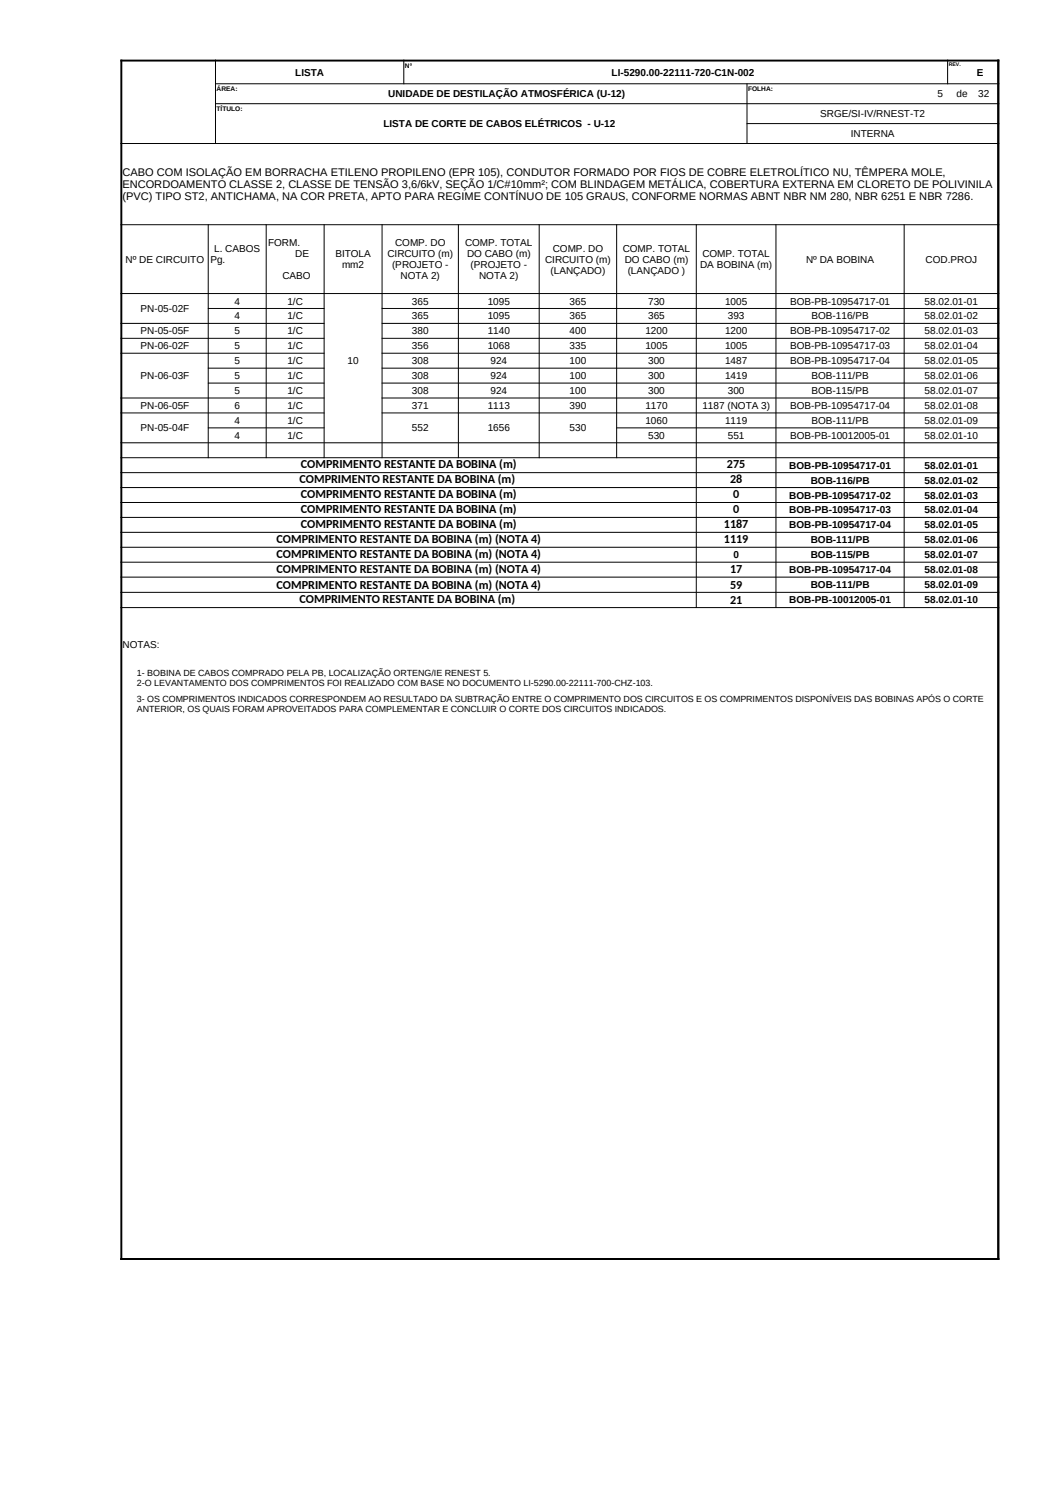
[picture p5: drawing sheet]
<svg xmlns="http://www.w3.org/2000/svg" width="210mm" height="297mm" viewBox="0 0 210 297" stroke-linecap="round" stroke-linejoin="round" font-family="sans-serif">
<defs><g id="words">
<g font-size="2.4">
<text x="59.2" y="95.6">COMPRIMENTO RESTANTE DA BOBINA (m)</text>
<text x="59.5" y="92.6">COMPRIMENTO RESTANTE DA BOBINA (m)</text>
<text x="143.8" y="92.6">275</text>
<text x="144.4" y="95.6">28</text>
<text x="59.5" y="98.5">COMPRIMENTO RESTANTE DA BOBINA (m)</text>
<text x="59.5" y="101.5">COMPRIMENTO RESTANTE DA BOBINA (m)</text>
<text x="145" y="98.5">0</text>
<text x="145" y="101.5">0</text>
<text x="54.7" y="107.4">COMPRIMENTO RESTANTE DA BOBINA (m) (NOTA 4)</text>
<text x="59.5" y="104.4">COMPRIMENTO RESTANTE DA BOBINA (m)</text>
<text x="143.2" y="104.4">1187</text>
<text x="143.2" y="107.4">1119</text>
<text x="54.7" y="110.3">COMPRIMENTO RESTANTE DA BOBINA (m) (NOTA 4)</text>
<text x="54.7" y="113.3">COMPRIMENTO RESTANTE DA BOBINA (m) (NOTA 4)</text>
<text x="144.4" y="113.3">17</text>
<text x="54.7" y="116.5">COMPRIMENTO RESTANTE DA BOBINA (m) (NOTA 4)</text>
<text x="59.2" y="119.3">COMPRIMENTO RESTANTE DA BOBINA (m)</text>
<text x="144.4" y="116.5">59</text>
<text x="144.4" y="119.5">21</text>
</g>
<g font-size="2.2">
<text x="24.2" y="34.7">CABO COM ISOLAÇÃO EM BORRACHA ETILENO PROPILENO (EPR 105), CONDUTOR FORMADO POR FIOS DE COBRE ELETROLÍTICO NU, TÊMPERA MOLE,</text>
<text x="24.2" y="37.2">ENCORDOAMENTO CLASSE 2, CLASSE DE TENSÃO 3,6/6kV, SEÇÃO 1/C#10mm²; COM BLINDAGEM METÁLICA, COBERTURA EXTERNA EM CLORETO DE POLIVINILA</text>
<text x="24.2" y="39.6">(PVC) TIPO ST2, ANTICHAMA, NA COR PRETA, APTO PARA REGIME CONTÍNUO DE 105 GRAUS, CONFORME NORMAS ABNT NBR NM 280, NBR 6251 E NBR 7286.</text>
</g>
<g font-size="2">
<text x="58.4" y="15">LISTA</text>
<text x="120.9" y="15">LI-5290.00-22111-720-C1N-002</text>
<text x="193.2" y="15">E</text>
<text x="76.8" y="19.2">UNIDADE DE DESTILAÇÃO ATMOSFÉRICA (U-12)</text>
<text x="162.2" y="23.2">SRGE/SI-IV/RNEST-T2</text>
<text x="185.4" y="19.2">5</text>
<text x="189.2" y="19.2">de</text>
<text x="193.5" y="19.2">32</text>
<text x="75.8" y="25.1">LISTA DE CORTE DE CABOS ELÉTRICOS - U-12</text>
<text x="168.2" y="27.1">INTERNA</text>
<text x="24.8" y="51.9">Nº DE CIRCUITO</text>
<text x="41.6" y="51.9">Pg.</text>
<text x="42.4" y="49.7">L. CABOS</text>
<text x="53" y="48.6">FORM.</text>
<text x="58.4" y="50.8">DE</text>
<text x="66.3" y="50.8">BITOLA</text>
<text x="67.6" y="53">mm2</text>
<text x="76.6" y="50.8">CIRCUITO (m)</text>
<text x="77.5" y="53">(PROJETO -</text>
<text x="78.1" y="48.6">COMP. DO</text>
<text x="92" y="48.6">COMP. TOTAL</text>
<text x="92.4" y="50.8">DO CABO (m)</text>
<text x="93.1" y="53">(PROJETO -</text>
<text x="107.8" y="51.9">CIRCUITO (m)</text>
<text x="109.3" y="49.7">COMP. DO</text>
<text x="123.1" y="49.7">COMP. TOTAL</text>
<text x="123.5" y="51.9">DO CABO (m)</text>
<text x="138.5" y="53">DA BOBINA (m)</text>
<text x="138.9" y="50.8">COMP. TOTAL</text>
<text x="159.4" y="51.9">Nº DA BOBINA</text>
<text x="183" y="51.9">COD.PROJ</text>
<text x="55.8" y="55.2">CABO</text>
<text x="79.2" y="55.2">NOTA 2)</text>
<text x="94.8" y="55.2">NOTA 2)</text>
<text x="108.9" y="54.1">(LANÇADO)</text>
<text x="124.1" y="54.1">(LANÇADO )</text>
<text x="27.8" y="61.7">PN-05-02F</text>
<text x="46.4" y="60.2">4</text>
<text x="46.4" y="63.2">4</text>
<text x="56.8" y="60.2">1/C</text>
<text x="56.8" y="63.2">1/C</text>
<text x="81.5" y="60.2">365</text>
<text x="81.5" y="63.2">365</text>
<text x="96.4" y="60.2">1095</text>
<text x="96.4" y="63.2">1095</text>
<text x="112.6" y="60.2">365</text>
<text x="112.6" y="63.2">365</text>
<text x="128.2" y="60.2">730</text>
<text x="128.2" y="63.2">365</text>
<text x="143.4" y="60.2">1005</text>
<text x="143.9" y="63.2">393</text>
<text x="156.2" y="60.2">BOB-PB-10954717-01</text>
<text x="160.5" y="63.2">BOB-116/PB</text>
<text x="182.9" y="60.2">58.02.01-01</text>
<text x="182.9" y="63.2">58.02.01-02</text>
<text x="27.8" y="66.1">PN-05-05F</text>
<text x="27.8" y="69.1">PN-06-02F</text>
<text x="46.4" y="66.1">5</text>
<text x="46.4" y="69.1">5</text>
<text x="56.8" y="66.1">1/C</text>
<text x="56.8" y="69.1">1/C</text>
<text x="81.5" y="66.1">380</text>
<text x="81.5" y="69.1">356</text>
<text x="96.4" y="66.1">1140</text>
<text x="96.4" y="69.1">1068</text>
<text x="112.6" y="66.1">400</text>
<text x="112.6" y="69.1">335</text>
<text x="127.6" y="66.1">1200</text>
<text x="127.6" y="69.1">1005</text>
<text x="143.4" y="66.1">1200</text>
<text x="143.4" y="69.1">1005</text>
<text x="156.2" y="66.1">BOB-PB-10954717-02</text>
<text x="156.2" y="69.1">BOB-PB-10954717-03</text>
<text x="182.9" y="66.1">58.02.01-03</text>
<text x="182.9" y="69.1">58.02.01-04</text>
<text x="27.8" y="75">PN-06-03F</text>
<text x="46.4" y="72">5</text>
<text x="46.4" y="75">5</text>
<text x="46.4" y="77.9">5</text>
<text x="56.8" y="72">1/C</text>
<text x="56.8" y="75">1/C</text>
<text x="56.8" y="77.9">1/C</text>
<text x="68.7" y="72">10</text>
<text x="81.5" y="72">308</text>
<text x="81.5" y="75">308</text>
<text x="81.5" y="77.9">308</text>
<text x="97" y="72">924</text>
<text x="97" y="75">924</text>
<text x="97" y="77.9">924</text>
<text x="112.6" y="72">100</text>
<text x="112.6" y="75">100</text>
<text x="112.6" y="77.9">100</text>
<text x="128.2" y="72">300</text>
<text x="128.2" y="75">300</text>
<text x="128.2" y="77.9">300</text>
<text x="143.4" y="72">1487</text>
<text x="143.4" y="75">1419</text>
<text x="143.9" y="77.9">300</text>
<text x="156.2" y="72">BOB-PB-10954717-04</text>
<text x="160.5" y="75">BOB-111/PB</text>
<text x="160.5" y="77.9">BOB-115/PB</text>
<text x="182.9" y="72">58.02.01-05</text>
<text x="182.9" y="75">58.02.01-06</text>
<text x="182.9" y="77.9">58.02.01-07</text>
<text x="27.8" y="80.9">PN-06-05F</text>
<text x="46.4" y="80.9">6</text>
<text x="46.4" y="83.8">4</text>
<text x="56.8" y="80.9">1/C</text>
<text x="56.8" y="83.8">1/C</text>
<text x="81.5" y="80.9">371</text>
<text x="96.4" y="80.9">1113</text>
<text x="112.6" y="80.9">390</text>
<text x="127.6" y="80.9">1170</text>
<text x="127.6" y="83.8">1060</text>
<text x="138.9" y="80.9">1187 (NOTA 3)</text>
<text x="143.4" y="83.8">1119</text>
<text x="156.2" y="80.9">BOB-PB-10954717-04</text>
<text x="160.5" y="83.8">BOB-111/PB</text>
<text x="182.9" y="80.9">58.02.01-08</text>
<text x="182.9" y="83.8">58.02.01-09</text>
<text x="27.8" y="85.3">PN-05-04F</text>
<text x="46.4" y="86.8">4</text>
<text x="56.8" y="86.8">1/C</text>
<text x="81.5" y="85.3">552</text>
<text x="96.4" y="85.3">1656</text>
<text x="112.6" y="85.3">530</text>
<text x="128.2" y="86.8">530</text>
<text x="143.9" y="86.8">551</text>
<text x="156.2" y="86.8">BOB-PB-10012005-01</text>
<text x="182.9" y="86.8">58.02.01-10</text>
<text x="156.1" y="92.7">BOB-PB-10954717-01</text>
<text x="160.3" y="95.6">BOB-116/PB</text>
<text x="182.9" y="92.7">58.02.01-01</text>
<text x="182.9" y="95.6">58.02.01-02</text>
<text x="156.1" y="98.6">BOB-PB-10954717-02</text>
<text x="156.1" y="101.5">BOB-PB-10954717-03</text>
<text x="182.9" y="98.6">58.02.01-03</text>
<text x="182.9" y="101.5">58.02.01-04</text>
<text x="156.1" y="104.5">BOB-PB-10954717-04</text>
<text x="160.3" y="107.4">BOB-111/PB</text>
<text x="182.9" y="104.5">58.02.01-05</text>
<text x="182.9" y="107.4">58.02.01-06</text>
<text x="145" y="110.4">0</text>
<text x="156.1" y="113.3">BOB-PB-10954717-04</text>
<text x="160.3" y="110.4">BOB-115/PB</text>
<text x="182.9" y="110.4">58.02.01-07</text>
<text x="182.9" y="113.3">58.02.01-08</text>
<text x="156.1" y="119.3">BOB-PB-10012005-01</text>
<text x="160.3" y="116.3">BOB-111/PB</text>
<text x="182.9" y="116.3">58.02.01-09</text>
<text x="182.9" y="119.3">58.02.01-10</text>
<text x="24.2" y="128">NOTAS:</text>
</g>
<g font-size="1.8">
<text x="27.1" y="133.6">1- BOBINA DE CABOS COMPRADO PELA PB, LOCALIZAÇÃO ORTENG/IE RENEST 5.</text>
<text x="27.1" y="135.6">2-O LEVANTAMENTO DOS COMPRIMENTOS FOI REALIZADO COM BASE NO DOCUMENTO LI-5290.00-22111-700-CHZ-103.</text>
<text x="27.1" y="138.8">3- OS COMPRIMENTOS INDICADOS CORRESPONDEM AO RESULTADO DA SUBTRAÇÃO ENTRE O COMPRIMENTO DOS CIRCUITOS E OS COMPRIMENTOS DISPONÍVEIS DAS BOBINAS APÓS O CORTE</text>
<text x="27.1" y="140.7">ANTERIOR, OS QUAIS FORAM APROVEITADOS PARA COMPLEMENTAR E CONCLUIR O CORTE DOS CIRCUITOS INDICADOS.</text>
</g>
<g font-size="1.3">
<text x="42.8" y="18">ÁREA:</text>
<text x="80.1" y="13.4">Nº</text>
<text x="147.9" y="18">FOLHA:</text>
<text x="42.8" y="21.9">TÍTULO:</text>
</g>
<text font-size="1" x="187.6" y="13.1">REV.</text>
</g></defs>
<path d="M23.8 12h173.8M24 11.8v237.3M197.4 11.8v237.3M23.8 248.9h173.8" fill="none" stroke="#000" stroke-width=".38"/>
<g fill="none" stroke="#000" stroke-width=".2">
<path d="M42.5 16.6h155.1M42.6 11.8v16.7M79.8 11.8v4.8M147.7 16.5v12M187.4 11.8v4.8M23.8 28.4h173.8M42.5 20.5h155.1M147.6 24.4h50M23.8 44.4h173.8M23.8 58h173.8M41.2 44.4v46.2M52.6 44.4v46.2"/>
<path d="M64.1 44.4v46.2M75.6 44.4v46.2M90.6 44.4v46.2M106.6 44.4v46.2M121.9 44.4v46.2M137.7 44.4v75.8M153.4 44.4v75.8M178.8 44.4v75.8M23.8 63.9h40.4M23.8 66.9h40.4M23.8 69.8h40.4M23.8 78.7h40.4"/>
<path d="M41.1 61h23.1M41.1 72.8h23.1M41.1 75.8h23.1M75.5 61h122.1M75.5 63.9h122.1M75.5 66.9h122.1M75.5 69.8h122.1M75.5 72.8h122.1M75.5 75.8h122.1M75.5 78.7h122.1M23.8 81.7h40.4M23.8 87.6h173.8"/>
<path d="M23.8 90.5h173.8M23.8 93.5h173.8M23.8 96.4h173.8M23.8 99.4h173.8M41.1 84.6h23.1M75.5 81.7h122.1M121.9 84.6h75.7M23.8 102.3h173.8M23.8 105.3h173.8M23.8 108.2h173.8M23.8 111.2h173.8M23.8 114.1h173.8"/>
<path d="M23.8 117.1h173.8M23.8 120.1h173.8"/>
</g>
<use href="#words"/>
</svg>
